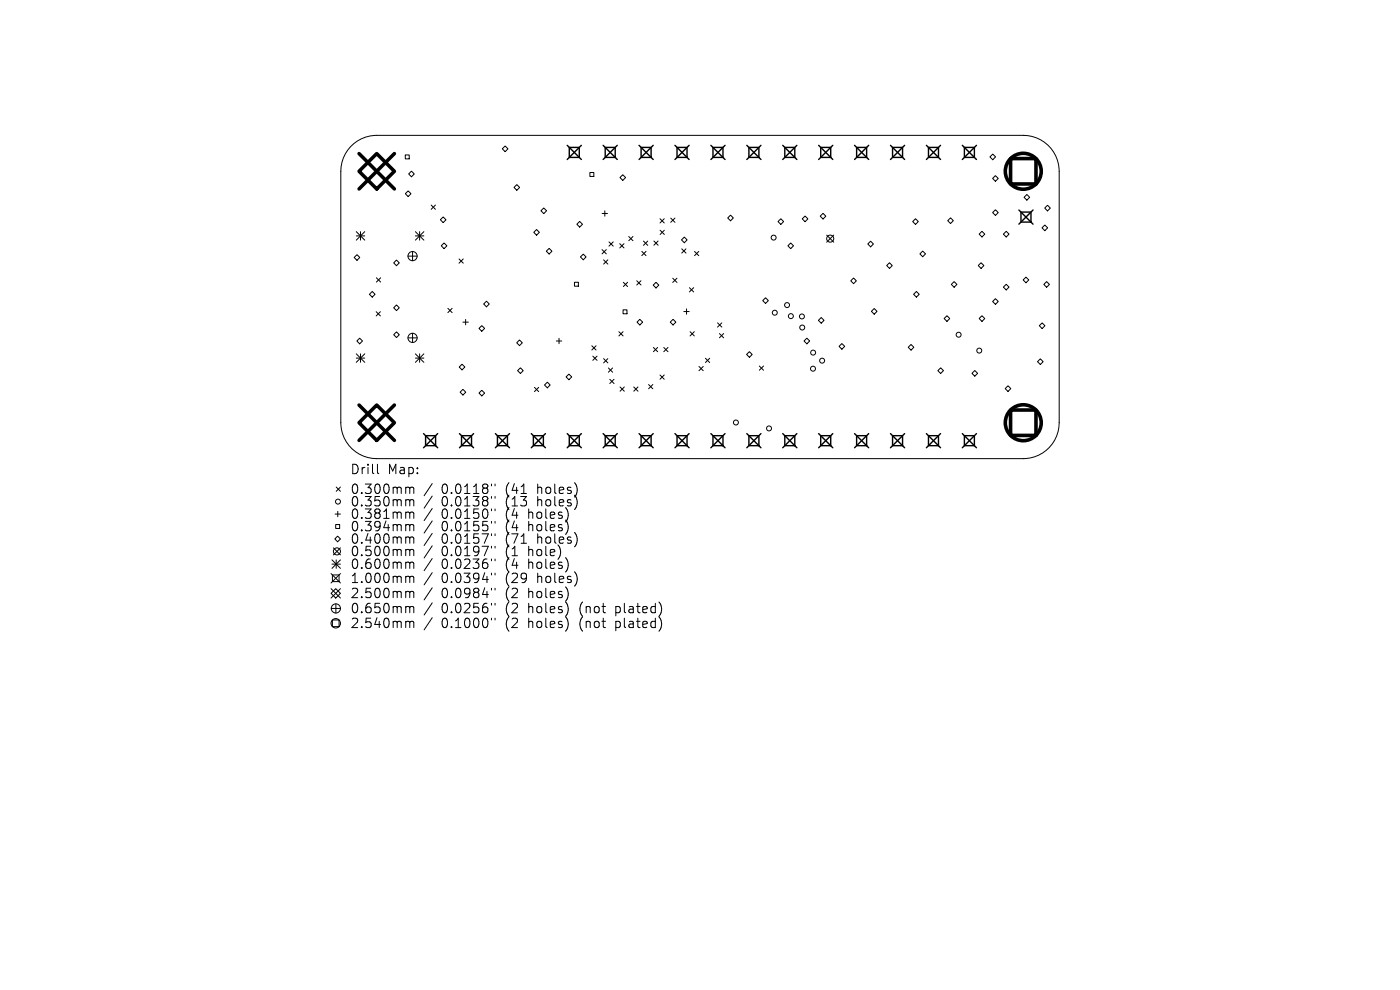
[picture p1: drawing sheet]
<svg xmlns="http://www.w3.org/2000/svg" width="297mm" height="210mm" viewBox="0 0 297 210" stroke-linecap="round" stroke-linejoin="round" font-family="sans-serif">
<defs><g id="words">
<g font-size="2.8">
<text x="74.2" y="100.9">Drill</text>
<text x="82.2" y="100.9">Map:</text>
<text x="74.2" y="105.1">0.300mm</text>
<text x="74.2" y="107.7">0.350mm</text>
<text x="93.7" y="105.1">0.0118&quot;</text>
<text x="93.7" y="107.7">0.0138&quot;</text>
<text x="107.4" y="105.1">(41</text>
<text x="107.4" y="107.7">(13</text>
<text x="114.3" y="105.1">holes)</text>
<text x="114.3" y="107.7">holes)</text>
<text x="74.2" y="110.3">0.381mm</text>
<text x="74.2" y="113">0.394mm</text>
<text x="93.7" y="110.3">0.0150&quot;</text>
<text x="93.7" y="113">0.0155&quot;</text>
<text x="107.4" y="110.3">(4</text>
<text x="107.4" y="113">(4</text>
<text x="112.4" y="110.3">holes)</text>
<text x="112.4" y="113">holes)</text>
<text x="74.2" y="115.6">0.400mm</text>
<text x="74.2" y="118.3">0.500mm</text>
<text x="93.7" y="115.6">0.0157&quot;</text>
<text x="93.7" y="118.3">0.0197&quot;</text>
<text x="107.4" y="115.6">(71</text>
<text x="107.4" y="118.3">(1</text>
<text x="112.4" y="118.3">hole)</text>
<text x="114.3" y="115.6">holes)</text>
<text x="74.2" y="121">0.600mm</text>
<text x="74.2" y="124">1.000mm</text>
<text x="93.7" y="121">0.0236&quot;</text>
<text x="93.7" y="124">0.0394&quot;</text>
<text x="107.4" y="121">(4</text>
<text x="107.4" y="124">(29</text>
<text x="112.4" y="121">holes)</text>
<text x="114.3" y="124">holes)</text>
<text x="74.2" y="127.2">2.500mm</text>
<text x="74.2" y="130.4">0.650mm</text>
<text x="93.7" y="127.2">0.0984&quot;</text>
<text x="93.7" y="130.4">0.0256&quot;</text>
<text x="107.4" y="127.2">(2</text>
<text x="107.4" y="130.4">(2</text>
<text x="112.4" y="127.2">holes)</text>
<text x="112.4" y="130.4">holes)</text>
<text x="123.4" y="130.4">(not</text>
<text x="131.2" y="130.4">plated)</text>
<text x="74.2" y="133.5">2.540mm</text>
<text x="93.7" y="133.5">0.1000&quot;</text>
<text x="107.4" y="133.5">(2</text>
<text x="112.4" y="133.5">holes)</text>
<text x="123.4" y="133.5">(not</text>
<text x="131.2" y="133.5">plated)</text>
</g>
</g></defs>
<g fill="none" stroke="#000" stroke-width=".21">
<path d="M74.4 31.1a7.6 7.6 0 0 1 5.5-2.4h137.2a7.6 7.6 0 0 1 7.6 7.6v53.4a7.6 7.6 0 0 1-7.6 7.6h-137.2a7.6 7.6 0 0 1-7.6-7.6v-53.4a7.6 7.6 0 0 1 2.1-5.2zM86 32.9h.8v.8h-.8zM87.3 36.3l.6 .6-.6 .6-.6-.6zM107.2 31l.6 .6-.6 .6-.6-.6zM109.6 39.2l.6 .6-.6 .6-.6-.6zM125.1 36.6h.9v.8h-.9zM132.1 37.1l.6 .6-.6 .6-.6-.6zM210 33.3l.6-.6 .6 .6-.6 .6zM210.6 37.9l.6-.6 .6 .6-.6 .6zM75.1 54.6l.6-.6 .6 .6-.6 .6zM75.6 49.1l1.8 1.8M75.6 50h1.8"/>
<path d="M76.5 49.1v1.8M77.4 49.1l-1.8 1.8M79.9 58.9l.9 .9M80.8 58.9l-.9 .9M83.5 55.8l.6-.6 .6 .6-.6 .6zM86.5 54.3h2M86.6 40.5l.6 .6-.6 .6-.6-.6zM87.5 53.4v1.9M88.1 50h1.8M88.1 49.1l1.8 1.8M89 49.1v1.8M89.9 49.1l-1.8 1.8"/>
<path d="M91.5 43.5l.9 .9M92.4 43.5l-.9 .9M93.4 46.6l.6-.6 .6 .6-.6 .6zM93.6 52.1l.6-.6 .6 .6-.6 .6zM97.4 54.9l.9 .9M98.3 54.9l-.9 .9M113.2 49.3l.6-.6 .6 .6-.6 .6zM114.8 44.7l.6-.6 .6 .6-.6 .6zM115.9 53.3l.6-.6 .6 .6-.6 .6zM121.9 59.9h.8v.8h-.8zM122.4 47.6l.6-.6 .6 .6-.6 .6zM123.1 54.5l.6-.6 .6 .6-.6 .6z"/>
<path d="M127.7 52.9l.9 .9M127.7 45.3h1.2M128 55.1l.9 .9M128.3 44.7v1.2M128.6 52.9l-.9 .9M128.9 55.1l-.9 .9M129.2 51.3l.9 .9M130.1 51.3l-.9 .9M131.5 51.7l.9 .9M132.2 59.9l.9 .9M132.4 51.7l-.9 .9M133.1 59.9l-.9 .9"/>
<path d="M133.4 50.2l.9 .9M134.3 50.2l-.9 .9M135.1 59.6l.9 .9M136 59.6l-.9 .9M136.1 53.3l.9 .9M136.5 51.1l.9 .9M137 53.3l-.9 .9M137.4 51.1l-.9 .9M138.7 51.1l.9 .9M139.6 51.1l-.9 .9M140 46.4l.9 .9M140 48.8l.9 .9"/>
<path d="M140.9 46.4l-.9 .9M140.9 48.8l-.9 .9M142.3 46.3l.9 .9M142.7 59l.9 .9M143.2 46.3l-.9 .9M143.6 59l-.9 .9M144.6 50.9l.6-.6 .6 .6-.6 .6zM144.6 52.8l.9 .9M145.5 52.8l-.9 .9M147.3 53.3l.9 .9M148.2 53.3l-.9 .9M154.4 46.2l.6-.6 .6 .6-.6 .6z"/>
<path d="M165 47l.6-.6 .6 .6-.6 .6zM167.1 52.1l.6-.6 .6 .6-.6 .6zM170.2 46.4l.6-.6 .6 .6-.6 .6zM174 45.9l.6-.6 .6 .6-.6 .6zM175.4 49.9l1.5 1.5M176.9 49.9l-1.5 1.5M180.5 59.6l.6-.6 .6 .6-.6 .6zM184.1 51.8l.6-.6 .6 .6-.6 .6zM188.1 56.3l.6-.6 .6 .6-.6 .6zM193.6 47l.6-.6 .6 .6-.6 .6zM195.1 53.9l.6-.6 .6 .6-.6 .6zM201.1 46.8l.6-.6 .6 .6-.6 .6z"/>
<path d="M207.5 56.3l.6-.6 .6 .6-.6 .6zM207.7 49.7l.6-.6 .6 .6-.6 .6zM210.6 45.1l.6-.6 .6 .6-.6 .6zM212.9 49.7l.6-.6 .6 .6-.6 .6zM217.1 59.4l.6-.6 .6 .6-.6 .6zM217.2 41.9l.6-.6 .6 .6-.6 .6zM221.1 48.3l.6-.6 .6 .6-.6 .6zM221.6 44.1l.6-.6 .6 .6-.6 .6zM75.6 75.1l1.8 1.8M75.6 76h1.8M75.7 72.3l.6-.6 .6 .6-.6 .6zM76.5 75.1v1.8"/>
<path d="M77.4 75.1l-1.8 1.8M79 61.8l.6 .6-.6 .6-.6-.6zM79.8 66.1l.9 .9M80.7 66.1l-.9 .9M84.1 64.7l.6 .6-.6 .6-.6-.6zM84.1 70.4l.6 .6-.6 .6-.6-.6zM86.5 71.7h2M87.5 70.7v1.9M88.1 76h1.8M88.1 75.1l1.8 1.8M89 75.1v1.8M89.9 75.1l-1.8 1.8"/>
<path d="M95 65.4l.9 .9M95.9 65.4l-.9 .9M98 77.3l.6 .6-.6 .6-.6-.6zM98.2 68.3h1.2M98.8 67.8v1.1M101.6 69.7l.6-.6 .6 .6-.6 .6zM102.6 64.5l.6-.6 .6 .6-.6 .6zM109.6 72.7l.6-.6 .6 .6-.6 .6zM109.8 78.6l.6-.6 .6 .6-.6 .6zM118 72.3h1.2M118.6 71.8v1.1M120.1 80l.6-.6 .6 .6-.6 .6z"/>
<path d="M125.6 73.4l.9 .9M125.8 75.5l.9 .9M126.5 73.4l-.9 .9M126.7 75.5l-.9 .9M128 76.1l.9 .9M128.9 76.1l-.9 .9M129.1 78.1l.9 .9M130 78.1l-.9 .9M131.3 70.4l.9 .9M132.2 65.7h.8v.9h-.8zM132.2 70.4l-.9 .9M135.1 68.3l.6-.6 .6 .6-.6 .6z"/>
<path d="M138.6 60.5l.6-.6 .6 .6-.6 .6zM138.6 73.7l.9 .9M139.5 73.7l-.9 .9M140 79.5l.9 .9M140.8 73.7l.9 .9M140.9 79.5l-.9 .9M141.7 73.7l-.9 .9M142.2 68.3l.6-.6 .6 .6-.6 .6zM145.1 66.1h1.1M145.6 65.5v1.2M146.3 61l.9 .9M146.4 70.4l.9 .9"/>
<path d="M147.2 61l-.9 .9M147.3 70.4l-.9 .9M148.3 77.7l.9 .9M149.2 77.7l-.9 .9M149.7 76l.9 .9M150.6 76l-.9 .9M152.2 68.5l.9 .9M152.6 70.8l.9 .9M153.1 68.5l-.9 .9M153.5 70.8l-.9 .9M158.4 75.2l.6-.6 .6 .6-.6 .6zM161.1 77.6l.9 .9"/>
<path d="M161.8 63.8l.6-.6 .6 .6-.6 .6zM162 77.6l-.9 .9M170.6 72.3l.6-.6 .6 .6-.6 .6zM173.6 68l.6-.6 .6 .6-.6 .6zM178 73.5l.6-.6 .6 .6-.6 .6zM184.9 66.1l.6-.6 .6 .6-.6 .6zM192.7 73.7l.6-.6 .6 .6-.6 .6zM193.8 62.4l.6-.6 .6 .6-.6 .6zM199 78.6l.6-.6 .6 .6-.6 .6zM200.3 67.6l.6-.6 .6 .6-.6 .6zM201.8 60.3l.6-.6 .6 .6-.6 .6zM206.2 79.2l.6-.6 .6 .6-.6 .6z"/>
<path d="M207.7 67.6l.6-.6 .6 .6-.6 .6zM210.6 64l.6-.6 .6 .6-.6 .6zM212.9 60.9l.6-.6 .6 .6-.6 .6zM220.1 76.7l.6-.6 .6 .6-.6 .6zM220.5 69.1l.6-.6 .6 .6-.6 .6zM221.4 60.3l.6-.6 .6 .6-.6 .6zM80.1 98.5v1.7l.3 .3M97.6 83.2l.6-.6 .6 .6-.6 .6zM101.6 83.4l.6-.6 .6 .6-.6 .6zM113.4 82.2l.9 .9M114.3 82.2l-.9 .9M115.5 81.7l.6-.6 .6 .6-.6 .6z"/>
<path d="M129.4 80.5l.9 .9M130.3 80.5l-.9 .9M131.5 82.1l.9 .9M132.4 82.1l-.9 .9M134.4 82.1l.9 .9M135.3 82.1l-.9 .9M137.6 81.6l.9 .9M138.5 81.6l-.9 .9M213.2 82.4l.6-.6 .6 .6-.6 .6zM70.4 118.8l1.8 1.8M70.4 119.7h1.8M70.7 116.2l1.5 1.5"/>
<path d="M71 114.3l.6-.6 .6 .6-.6 .6zM71.1 109h1.1M71.2 111.3h.9v.8h-.9zM71.3 103.3l.9 .9M71.3 118.8v1.8M71.7 108.5v1.1M72.2 103.3l-.9 .9M72.2 116.2l-1.5 1.5M72.2 118.8l-1.8 1.8M86.4 103.3l.4 .1 .1 .2M86.4 106h.2l.3 .3M86.4 108.6l.4 .1 .1 .2"/>
<path d="M86.4 111.3h.2l.3 .3M86.4 113.9h.2l.3 .3M86.4 116.5h.2l.3 .3M86.4 119.2l.4 .1 .1 .2M86.9 103.6l.3-.3 .5 .1 .1 1.3M86.9 103.6v1.1M86.9 106.3v1M86.9 108.9v1.1M86.9 111.6v1M86.9 114.2v1M86.9 116.8v1.1M86.9 119.5v1.1"/>
<path d="M86.9 106.3l.3-.3 .5 .1 .1 1.2M86.9 108.9l.3-.3 .5 .1 .1 1.3M86.9 111.6l.3-.3 .5 .1 .1 1.2M86.9 114.2l.3-.3 .5 .1 .1 1.2M86.9 116.8l.3-.3 .5 .1 .1 1.3M86.9 119.5l.3-.3 .5 .1 .1 1.3M91.7 102.6l-1.7 2.6M91.7 105.2l-1.7 2.6M91.7 107.9l-1.7 2.5M91.7 110.5l-1.7 2.6M91.7 113.1l-1.7 2.6M91.7 115.8l-1.7 2.6"/>
<path d="M91.7 118.5l-1.7 2.6M104.3 102.7v.4M104.3 105.3v.4M104.3 108v.3M104.3 110.6v.4M104.3 113.2v.4M104.3 115.9v.4M104.3 118.6v.4M105 102.7v.4M105 105.3v.4M105 108v.3M105 110.6v.4"/>
<path d="M105 113.2v.4M105 115.9v.4M105 118.6v.4M70.2 125.9l1-1 1 1-1 1zM70.2 121.7l2 2M70.2 124.9l2 2M70.3 129.1h1.9M70.5 122h1.4v1.4h-1.4zM70.5 131.5h1.4v1.4h-1.4zM71.3 128.1v1.9M72.2 121.7l-2 2M72.2 124.9l-2 2"/>
<path d="M86.4 122.2h.2l.3 .3M86.4 125.4l.4 .1 .1 .2M86.4 128.6h.2l.3 .3M86.4 131.8h.2l.3 .3M86.9 122.5v1.1M86.9 125.7v1.1M86.9 128.9v1.1M86.9 132.1v1M86.9 122.5l.3-.3 .5 .1 .1 1.3M86.9 125.7l.3-.3 .5 .1 .1 1.3M86.9 128.9l.3-.3 .5 .1 .1 1.3M86.9 132.1l.3-.3 .5 .1 .1 1.2"/>
<path d="M91.7 121.5l-1.7 2.6M91.7 124.7l-1.7 2.6M91.7 127.9l-1.7 2.6M91.7 131l-1.7 2.6M104.3 121.6v.4M104.3 124.8v.4M104.3 128v.4M104.3 131.1v.4M105 121.6v.4M105 124.8v.4M105 128v.4M105 131.1v.4"/>
<circle cx="87.5" cy="54.3" r=".97"/>
<circle cx="164.1" cy="50.4" r=".52"/>
<circle cx="176.1" cy="50.6" r=".75"/>
<circle cx="87.5" cy="71.7" r=".97"/>
<circle cx="164.4" cy="66.3" r=".52"/>
<circle cx="167" cy="64.7" r=".52"/>
<circle cx="167.8" cy="67.1" r=".52"/>
<circle cx="170.1" cy="67.1" r=".53"/>
<circle cx="170.2" cy="69.5" r=".52"/>
<circle cx="172.5" cy="78.2" r=".52"/>
<circle cx="172.5" cy="74.8" r=".53"/>
<circle cx="174.4" cy="76.5" r=".53"/>
<circle cx="203.4" cy="71" r=".53"/>
<circle cx="207.7" cy="74.4" r=".53"/>
<circle cx="156.1" cy="89.6" r=".53"/>
<circle cx="163.1" cy="90.9" r=".53"/>
<circle cx="71.5" cy="117" r=".75"/>
<circle cx="71.7" cy="106.4" r=".52"/>
<circle cx="71.2" cy="132.2" r="1"/>
<circle cx="71.3" cy="129.1" r=".97"/>
</g>
<g fill="none" stroke="#000" stroke-width=".3">
<path d="M120.3 30.8l3 3M120.8 31.3h2.1v2.1h-2.1zM123.3 30.8l-3 3M128 30.8l3 3M128.4 31.3h2.1v2.1h-2.1zM131 30.8l-3 3M135.6 30.8l3 3M136 31.3h2.1v2.1h-2.1zM138.6 30.8l-3 3M143.2 30.8l3 3M143.6 31.3h2.2v2.1h-2.2zM146.2 30.8l-3 3"/>
<path d="M150.8 30.8l3 3M151.3 31.3h2.1v2.1h-2.1zM153.8 30.8l-3 3M158.4 30.8l3 3M158.9 31.3h2.1v2.1h-2.1zM161.4 30.8l-3 3M166.1 30.8l3 3M166.5 31.3h2.1v2.1h-2.1zM169.1 30.8l-3 3M173.7 30.8l3 3M174.1 31.3h2.1v2.1h-2.1zM176.7 30.8l-3 3"/>
<path d="M181.3 30.8l3 3M181.7 31.3h2.2v2.1h-2.2zM184.3 30.8l-3 3M188.9 30.8l3 3M189.4 31.3h2.1v2.1h-2.1zM191.9 30.8l-3 3M196.5 30.8l3 3M197 31.3h2.1v2.1h-2.1zM199.5 30.8l-3 3M204.2 30.8l3 3M204.6 31.3h2.1v2.1h-2.1zM207.2 30.8l-3 3"/>
<path d="M216.2 44.5l3 3M216.6 45h2.1v2.1h-2.1zM219.2 44.5l-3 3M89.9 92l3 3M90.3 92.4h2.1v2.1h-2.1zM92.9 92l-3 3M97.5 92l3 3M97.9 92.4h2.1v2.1h-2.1zM100.5 92l-3 3M105.1 92l3 3M105.5 92.4h2.2v2.1h-2.2zM108.1 92l-3 3"/>
<path d="M112.7 92l3 3M113.2 92.4h2.1v2.1h-2.1zM115.7 92l-3 3M120.3 92l3 3M120.8 92.4h2.1v2.1h-2.1zM123.3 92l-3 3M128 92l3 3M128.4 92.4h2.1v2.1h-2.1zM131 92l-3 3M135.6 92l3 3M136 92.4h2.1v2.1h-2.1zM138.6 92l-3 3"/>
<path d="M143.2 92l3 3M143.6 92.4h2.2v2.1h-2.2zM146.2 92l-3 3M150.8 92l3 3M151.3 92.4h2.1v2.1h-2.1zM153.8 92l-3 3M158.4 92l3 3M158.9 92.4h2.1v2.1h-2.1zM161.4 92l-3 3M166.1 92l3 3M166.5 92.4h2.1v2.1h-2.1zM169.1 92l-3 3"/>
<path d="M173.7 92l3 3M174.1 92.4h2.1v2.1h-2.1zM176.7 92l-3 3M181.3 92l3 3M181.7 92.4h2.2v2.1h-2.2zM184.3 92l-3 3M188.9 92l3 3M189.4 92.4h2.1v2.1h-2.1zM191.9 92l-3 3M196.5 92l3 3M197 92.4h2.1v2.1h-2.1zM199.5 92l-3 3"/>
<path d="M204.2 92l3 3M204.6 92.4h2.1v2.1h-2.1zM207.2 92l-3 3"/>
</g>
<path d="M76.2 36.3l3.7-3.7 3.8 3.7-3.8 3.8zM76.2 32.6l7.5 7.5M83.7 32.6l-7.5 7.5M76.2 89.7l3.7-3.8 3.8 3.8-3.8 3.7zM76.2 85.9l7.5 7.5M83.7 85.9l-7.5 7.5" fill="none" stroke="#000" stroke-width=".75"/>
<g fill="none" stroke="#000" stroke-width=".76">
<path d="M214.4 33.6h5.4v5.4h-5.4zM214.4 87h5.4v5.4h-5.4z"/>
<circle cx="217.1" cy="36.3" r="3.8"/>
<circle cx="217.1" cy="89.7" r="3.8"/>
</g>
<use href="#words"/>
</svg>
